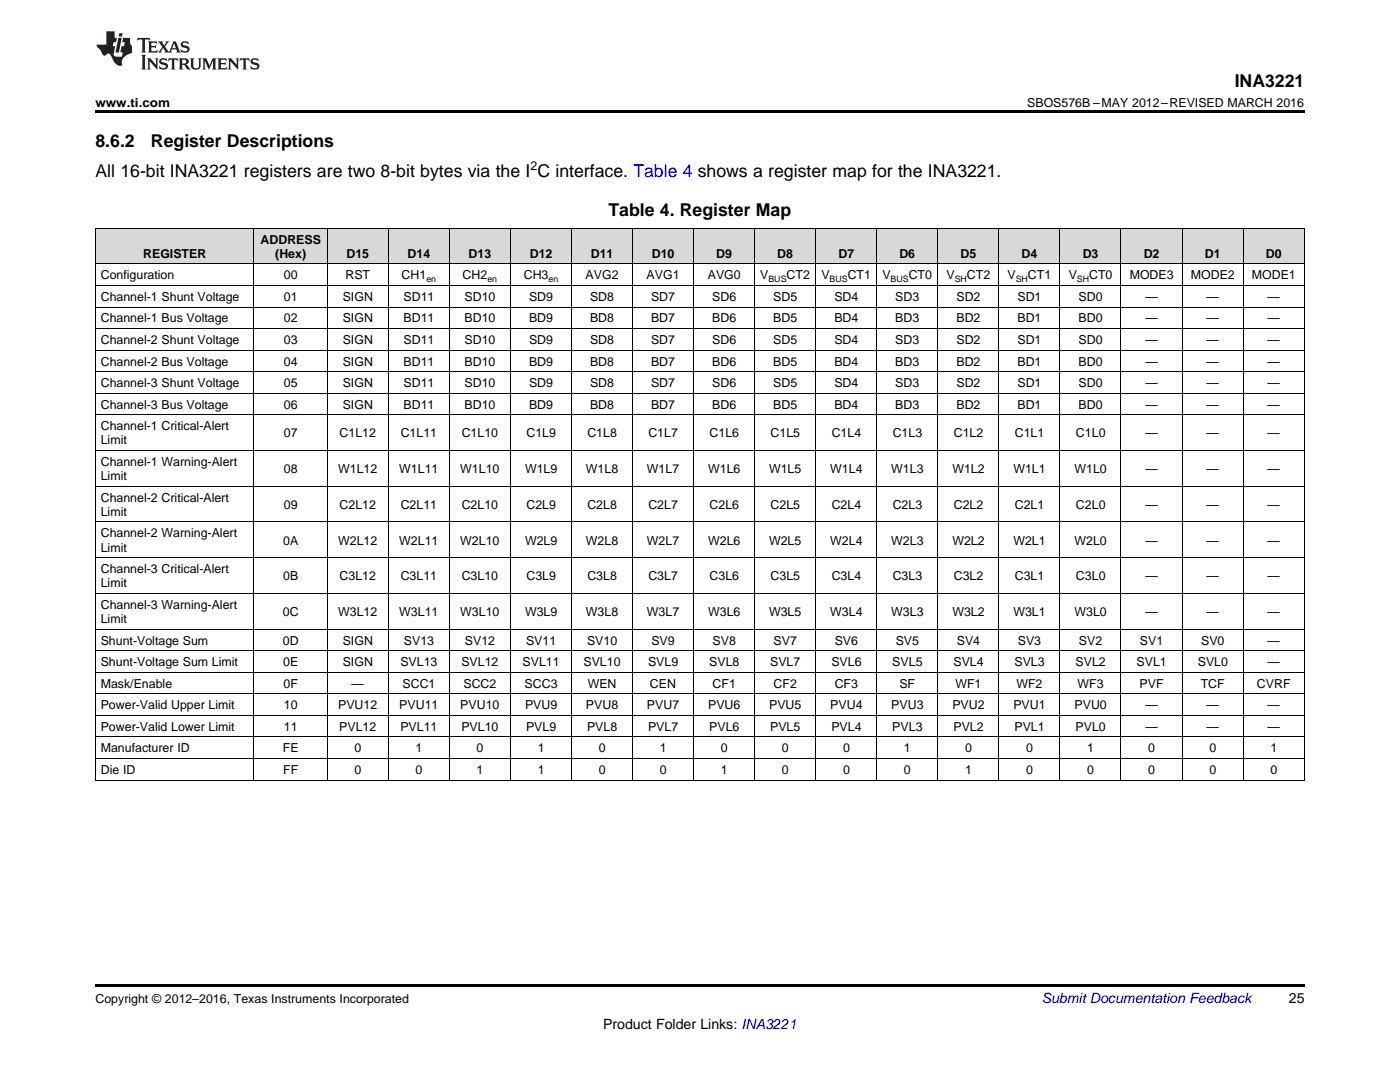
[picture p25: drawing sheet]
<svg xmlns="http://www.w3.org/2000/svg" width="279mm" height="216mm" viewBox="0 0 279 216" stroke-linecap="round" stroke-linejoin="round" font-family="sans-serif">
<defs><g id="words">
<g font-size="3.5">
<text x="246.4" y="17.3">INA3221</text>
<text x="19" y="29.4">8.6.2</text>
<text x="30.1" y="29.4">Register Descriptions</text>
<text x="19" y="35.3">All 16-bit INA3221 registers are two 8-bit bytes via the I C interface. Table 4 shows a register map for the INA3221.</text>
<text x="121.4" y="43">Table 4. Register Map</text>
</g>
<text font-size="2.8" fill="#0000c8" x="207.9" y="200.1">Submit Documentation Feedback</text>
<g font-size="2.8">
<text x="257.2" y="200.1">25</text>
<text x="120.4" y="205.4">Product Folder Links: INA3221</text>
</g>
<g font-size="2.5">
<text x="19" y="21.4">www.ti.com</text>
<text x="205" y="21.4">SBOS576B –MAY 2012–REVISED MARCH 2016</text>
<text x="105.9" y="33.9">2</text>
<text x="28.6" y="51.4">REGISTER</text>
<text x="52" y="48.6">ADDRESS</text>
<text x="54.9" y="51.4">(Hex)</text>
<text x="69.1" y="51.4">D15</text>
<text x="81.4" y="51.4">D14</text>
<text x="93.5" y="51.4">D13</text>
<text x="105.7" y="51.4">D12</text>
<text x="117.9" y="51.4">D11</text>
<text x="130.1" y="51.4">D10</text>
<text x="142.9" y="51.4">D9</text>
<text x="155.1" y="51.4">D8</text>
<text x="167.3" y="51.4">D7</text>
<text x="179.5" y="51.4">D6</text>
<text x="191.7" y="51.4">D5</text>
<text x="203.9" y="51.4">D4</text>
<text x="216.1" y="51.4">D3</text>
<text x="228.2" y="51.4">D2</text>
<text x="240.5" y="51.4">D1</text>
<text x="252.6" y="51.4">D0</text>
<text x="20.1" y="55.7">Configuration</text>
<text x="56.7" y="55.7">00</text>
<text x="68.9" y="55.7">RST</text>
<text x="80.2" y="55.7">CH1</text>
<text x="92.3" y="55.7">CH2</text>
<text x="104.5" y="55.7">CH3</text>
<text x="116.9" y="55.7">AVG2</text>
<text x="129" y="55.7">AVG1</text>
<text x="141.3" y="55.7">AVG0</text>
<text x="151.7" y="55.7">V</text>
<text x="157" y="55.7">CT2</text>
<text x="163.9" y="55.7">V</text>
<text x="169.2" y="55.7">CT1</text>
<text x="176.1" y="55.7">V</text>
<text x="181.4" y="55.7">CT0</text>
<text x="188.9" y="55.7">V</text>
<text x="193" y="55.7">CT2</text>
<text x="201.1" y="55.7">V</text>
<text x="205.2" y="55.7">CT1</text>
<text x="213.3" y="55.7">V</text>
<text x="217.4" y="55.7">CT0</text>
<text x="225.5" y="55.7">MODE3</text>
<text x="237.7" y="55.7">MODE2</text>
<text x="249.8" y="55.7">MODE1</text>
<text x="20.1" y="60">Channel-1 Shunt Voltage</text>
<text x="20.1" y="64.3">Channel-1 Bus Voltage</text>
<text x="56.7" y="60">01</text>
<text x="56.7" y="64.3">02</text>
<text x="68.4" y="60">SIGN</text>
<text x="68.4" y="64.3">SIGN</text>
<text x="80.5" y="60">SD11</text>
<text x="80.5" y="64.3">BD11</text>
<text x="92.7" y="60">SD10</text>
<text x="92.7" y="64.3">BD10</text>
<text x="105.6" y="60">SD9</text>
<text x="105.6" y="64.3">BD9</text>
<text x="117.8" y="60">SD8</text>
<text x="117.8" y="64.3">BD8</text>
<text x="129.9" y="60">SD7</text>
<text x="129.9" y="64.3">BD7</text>
<text x="142.1" y="60">SD6</text>
<text x="142.1" y="64.3">BD6</text>
<text x="154.3" y="60">SD5</text>
<text x="154.3" y="64.3">BD5</text>
<text x="166.5" y="60">SD4</text>
<text x="166.5" y="64.3">BD4</text>
<text x="178.7" y="60">SD3</text>
<text x="178.7" y="64.3">BD3</text>
<text x="190.9" y="60">SD2</text>
<text x="190.9" y="64.3">BD2</text>
<text x="203.1" y="60">SD1</text>
<text x="203.1" y="64.3">BD1</text>
<text x="215.3" y="60">SD0</text>
<text x="215.3" y="64.3">BD0</text>
<text x="228.6" y="60">—</text>
<text x="228.6" y="64.3">—</text>
<text x="240.8" y="60">—</text>
<text x="240.8" y="64.3">—</text>
<text x="253" y="60">—</text>
<text x="253" y="64.3">—</text>
<text x="20.1" y="68.7">Channel-2 Shunt Voltage</text>
<text x="56.7" y="68.7">03</text>
<text x="68.4" y="68.7">SIGN</text>
<text x="80.5" y="68.7">SD11</text>
<text x="92.7" y="68.7">SD10</text>
<text x="105.6" y="68.7">SD9</text>
<text x="117.8" y="68.7">SD8</text>
<text x="129.9" y="68.7">SD7</text>
<text x="142.1" y="68.7">SD6</text>
<text x="154.3" y="68.7">SD5</text>
<text x="166.5" y="68.7">SD4</text>
<text x="178.7" y="68.7">SD3</text>
<text x="190.9" y="68.7">SD2</text>
<text x="203.1" y="68.7">SD1</text>
<text x="215.3" y="68.7">SD0</text>
<text x="228.6" y="68.7">—</text>
<text x="240.8" y="68.7">—</text>
<text x="253" y="68.7">—</text>
<text x="20.1" y="73">Channel-2 Bus Voltage</text>
<text x="20.1" y="77.3">Channel-3 Shunt Voltage</text>
<text x="56.7" y="73">04</text>
<text x="56.7" y="77.3">05</text>
<text x="68.4" y="73">SIGN</text>
<text x="68.4" y="77.3">SIGN</text>
<text x="80.5" y="73">BD11</text>
<text x="80.5" y="77.3">SD11</text>
<text x="92.7" y="73">BD10</text>
<text x="92.7" y="77.3">SD10</text>
<text x="105.6" y="73">BD9</text>
<text x="105.6" y="77.3">SD9</text>
<text x="117.8" y="73">BD8</text>
<text x="117.8" y="77.3">SD8</text>
<text x="129.9" y="73">BD7</text>
<text x="129.9" y="77.3">SD7</text>
<text x="142.1" y="73">BD6</text>
<text x="142.1" y="77.3">SD6</text>
<text x="154.3" y="73">BD5</text>
<text x="154.3" y="77.3">SD5</text>
<text x="166.5" y="73">BD4</text>
<text x="166.5" y="77.3">SD4</text>
<text x="178.7" y="73">BD3</text>
<text x="178.7" y="77.3">SD3</text>
<text x="190.9" y="73">BD2</text>
<text x="190.9" y="77.3">SD2</text>
<text x="203.1" y="73">BD1</text>
<text x="203.1" y="77.3">SD1</text>
<text x="215.3" y="73">BD0</text>
<text x="215.3" y="77.3">SD0</text>
<text x="228.6" y="73">—</text>
<text x="228.6" y="77.3">—</text>
<text x="240.8" y="73">—</text>
<text x="240.8" y="77.3">—</text>
<text x="253" y="73">—</text>
<text x="253" y="77.3">—</text>
<text x="20.1" y="81.6">Channel-3 Bus Voltage</text>
<text x="56.7" y="81.6">06</text>
<text x="68.4" y="81.6">SIGN</text>
<text x="80.5" y="81.6">BD11</text>
<text x="92.7" y="81.6">BD10</text>
<text x="105.6" y="81.6">BD9</text>
<text x="117.8" y="81.6">BD8</text>
<text x="129.9" y="81.6">BD7</text>
<text x="142.1" y="81.6">BD6</text>
<text x="154.3" y="81.6">BD5</text>
<text x="166.5" y="81.6">BD4</text>
<text x="178.7" y="81.6">BD3</text>
<text x="190.9" y="81.6">BD2</text>
<text x="203.1" y="81.6">BD1</text>
<text x="215.3" y="81.6">BD0</text>
<text x="228.6" y="81.6">—</text>
<text x="240.8" y="81.6">—</text>
<text x="253" y="81.6">—</text>
<text x="20.1" y="85.9">Channel-1 Critical-Alert</text>
<text x="20.1" y="88.7">Limit</text>
<text x="56.7" y="87.3">07</text>
<text x="67.8" y="87.3">C1L12</text>
<text x="80" y="87.3">C1L11</text>
<text x="92.1" y="87.3">C1L10</text>
<text x="105.1" y="87.3">C1L9</text>
<text x="117.2" y="87.3">C1L8</text>
<text x="129.4" y="87.3">C1L7</text>
<text x="141.6" y="87.3">C1L6</text>
<text x="153.8" y="87.3">C1L5</text>
<text x="166" y="87.3">C1L4</text>
<text x="178.2" y="87.3">C1L3</text>
<text x="190.4" y="87.3">C1L2</text>
<text x="202.5" y="87.3">C1L1</text>
<text x="214.7" y="87.3">C1L0</text>
<text x="228.6" y="87.3">—</text>
<text x="240.8" y="87.3">—</text>
<text x="253" y="87.3">—</text>
<text x="20.1" y="93">Channel-1 Warning-Alert</text>
<text x="20.1" y="95.8">Limit</text>
<text x="56.7" y="94.4">08</text>
<text x="67.5" y="94.4">W1L12</text>
<text x="79.7" y="94.4">W1L11</text>
<text x="91.9" y="94.4">W1L10</text>
<text x="104.8" y="94.4">W1L9</text>
<text x="116.9" y="94.4">W1L8</text>
<text x="129.1" y="94.4">W1L7</text>
<text x="141.3" y="94.4">W1L6</text>
<text x="153.5" y="94.4">W1L5</text>
<text x="165.7" y="94.4">W1L4</text>
<text x="177.9" y="94.4">W1L3</text>
<text x="190.1" y="94.4">W1L2</text>
<text x="202.2" y="94.4">W1L1</text>
<text x="214.5" y="94.4">W1L0</text>
<text x="228.6" y="94.4">—</text>
<text x="240.8" y="94.4">—</text>
<text x="253" y="94.4">—</text>
<text x="20.1" y="100.1">Channel-2 Critical-Alert</text>
<text x="56.7" y="101.5">09</text>
<text x="67.8" y="101.5">C2L12</text>
<text x="80" y="101.5">C2L11</text>
<text x="92.1" y="101.5">C2L10</text>
<text x="105.1" y="101.5">C2L9</text>
<text x="117.2" y="101.5">C2L8</text>
<text x="129.4" y="101.5">C2L7</text>
<text x="141.6" y="101.5">C2L6</text>
<text x="153.8" y="101.5">C2L5</text>
<text x="166" y="101.5">C2L4</text>
<text x="178.2" y="101.5">C2L3</text>
<text x="190.4" y="101.5">C2L2</text>
<text x="202.5" y="101.5">C2L1</text>
<text x="214.7" y="101.5">C2L0</text>
<text x="228.6" y="101.5">—</text>
<text x="240.8" y="101.5">—</text>
<text x="253" y="101.5">—</text>
<text x="20.1" y="102.9">Limit</text>
<text x="20.1" y="107.2">Channel-2 Warning-Alert</text>
<text x="20.1" y="110.1">Limit</text>
<text x="56.5" y="108.7">0A</text>
<text x="67.5" y="108.7">W2L12</text>
<text x="79.7" y="108.7">W2L11</text>
<text x="91.9" y="108.7">W2L10</text>
<text x="104.8" y="108.7">W2L9</text>
<text x="116.9" y="108.7">W2L8</text>
<text x="129.1" y="108.7">W2L7</text>
<text x="141.3" y="108.7">W2L6</text>
<text x="153.5" y="108.7">W2L5</text>
<text x="165.7" y="108.7">W2L4</text>
<text x="177.9" y="108.7">W2L3</text>
<text x="190.1" y="108.7">W2L2</text>
<text x="202.2" y="108.7">W2L1</text>
<text x="214.5" y="108.7">W2L0</text>
<text x="228.6" y="108.7">—</text>
<text x="240.8" y="108.7">—</text>
<text x="253" y="108.7">—</text>
<text x="20.1" y="114.4">Channel-3 Critical-Alert</text>
<text x="20.1" y="117.2">Limit</text>
<text x="56.5" y="115.8">0B</text>
<text x="67.8" y="115.8">C3L12</text>
<text x="80" y="115.8">C3L11</text>
<text x="92.1" y="115.8">C3L10</text>
<text x="105.1" y="115.8">C3L9</text>
<text x="117.2" y="115.8">C3L8</text>
<text x="129.4" y="115.8">C3L7</text>
<text x="141.6" y="115.8">C3L6</text>
<text x="153.8" y="115.8">C3L5</text>
<text x="166" y="115.8">C3L4</text>
<text x="178.2" y="115.8">C3L3</text>
<text x="190.4" y="115.8">C3L2</text>
<text x="202.5" y="115.8">C3L1</text>
<text x="214.7" y="115.8">C3L0</text>
<text x="228.6" y="115.8">—</text>
<text x="240.8" y="115.8">—</text>
<text x="253" y="115.8">—</text>
<text x="20.1" y="121.5">Channel-3 Warning-Alert</text>
<text x="20.1" y="124.3">Limit</text>
<text x="56.4" y="122.9">0C</text>
<text x="67.5" y="122.9">W3L12</text>
<text x="79.7" y="122.9">W3L11</text>
<text x="91.9" y="122.9">W3L10</text>
<text x="104.8" y="122.9">W3L9</text>
<text x="116.9" y="122.9">W3L8</text>
<text x="129.1" y="122.9">W3L7</text>
<text x="141.3" y="122.9">W3L6</text>
<text x="153.5" y="122.9">W3L5</text>
<text x="165.7" y="122.9">W3L4</text>
<text x="177.9" y="122.9">W3L3</text>
<text x="190.1" y="122.9">W3L2</text>
<text x="202.2" y="122.9">W3L1</text>
<text x="214.5" y="122.9">W3L0</text>
<text x="228.6" y="122.9">—</text>
<text x="240.8" y="122.9">—</text>
<text x="253" y="122.9">—</text>
<text x="20.1" y="128.6">Shunt-Voltage Sum</text>
<text x="56.4" y="128.6">0D</text>
<text x="68.4" y="128.6">SIGN</text>
<text x="80.6" y="128.6">SV13</text>
<text x="92.8" y="128.6">SV12</text>
<text x="105" y="128.6">SV11</text>
<text x="117.2" y="128.6">SV10</text>
<text x="130" y="128.6">SV9</text>
<text x="142.2" y="128.6">SV8</text>
<text x="154.4" y="128.6">SV7</text>
<text x="166.6" y="128.6">SV6</text>
<text x="178.8" y="128.6">SV5</text>
<text x="191" y="128.6">SV4</text>
<text x="203.1" y="128.6">SV3</text>
<text x="215.3" y="128.6">SV2</text>
<text x="227.5" y="128.6">SV1</text>
<text x="239.7" y="128.6">SV0</text>
<text x="253" y="128.6">—</text>
<text x="20.1" y="132.9">Shunt-Voltage Sum Limit</text>
<text x="20.1" y="137.2">Mask/Enable</text>
<text x="56.5" y="132.9">0E</text>
<text x="56.6" y="137.2">0F</text>
<text x="68.4" y="132.9">SIGN</text>
<text x="70.2" y="137.2">—</text>
<text x="79.9" y="132.9">SVL13</text>
<text x="80.3" y="137.2">SCC1</text>
<text x="92.1" y="132.9">SVL12</text>
<text x="92.5" y="137.2">SCC2</text>
<text x="104.3" y="132.9">SVL11</text>
<text x="104.7" y="137.2">SCC3</text>
<text x="116.5" y="132.9">SVL10</text>
<text x="117.3" y="137.2">WEN</text>
<text x="129.3" y="132.9">SVL9</text>
<text x="129.7" y="137.2">CEN</text>
<text x="141.5" y="132.9">SVL8</text>
<text x="142.2" y="137.2">CF1</text>
<text x="153.7" y="132.9">SVL7</text>
<text x="154.4" y="137.2">CF2</text>
<text x="165.9" y="132.9">SVL6</text>
<text x="166.6" y="137.2">CF3</text>
<text x="178.1" y="132.9">SVL5</text>
<text x="179.5" y="137.2">SF</text>
<text x="190.3" y="132.9">SVL4</text>
<text x="190.7" y="137.2">WF1</text>
<text x="202.5" y="132.9">SVL3</text>
<text x="202.8" y="137.2">WF2</text>
<text x="214.7" y="132.9">SVL2</text>
<text x="215.1" y="137.2">WF3</text>
<text x="226.8" y="132.9">SVL1</text>
<text x="227.4" y="137.2">PVF</text>
<text x="239" y="132.9">SVL0</text>
<text x="239.6" y="137.2">TCF</text>
<text x="250.9" y="137.2">CVRF</text>
<text x="253" y="132.9">—</text>
<text x="20.1" y="141.5">Power-Valid Upper Limit</text>
<text x="56.7" y="141.5">10</text>
<text x="67.5" y="141.5">PVU12</text>
<text x="79.7" y="141.5">PVU11</text>
<text x="91.9" y="141.5">PVU10</text>
<text x="104.8" y="141.5">PVU9</text>
<text x="116.9" y="141.5">PVU8</text>
<text x="129.1" y="141.5">PVU7</text>
<text x="141.3" y="141.5">PVU6</text>
<text x="153.5" y="141.5">PVU5</text>
<text x="165.7" y="141.5">PVU4</text>
<text x="177.9" y="141.5">PVU3</text>
<text x="190.1" y="141.5">PVU2</text>
<text x="202.2" y="141.5">PVU1</text>
<text x="214.5" y="141.5">PVU0</text>
<text x="228.6" y="141.5">—</text>
<text x="240.8" y="141.5">—</text>
<text x="253" y="141.5">—</text>
<text x="20.1" y="145.8">Power-Valid Lower Limit</text>
<text x="56.7" y="145.8">11</text>
<text x="67.7" y="145.8">PVL12</text>
<text x="79.9" y="145.8">PVL11</text>
<text x="92.1" y="145.8">PVL10</text>
<text x="105" y="145.8">PVL9</text>
<text x="117.2" y="145.8">PVL8</text>
<text x="129.3" y="145.8">PVL7</text>
<text x="141.5" y="145.8">PVL6</text>
<text x="153.7" y="145.8">PVL5</text>
<text x="165.9" y="145.8">PVL4</text>
<text x="178.1" y="145.8">PVL3</text>
<text x="190.3" y="145.8">PVL2</text>
<text x="202.5" y="145.8">PVL1</text>
<text x="214.7" y="145.8">PVL0</text>
<text x="228.6" y="145.8">—</text>
<text x="240.8" y="145.8">—</text>
<text x="253" y="145.8">—</text>
<text x="20.1" y="150.1">Manufacturer ID</text>
<text x="20.1" y="154.4">Die ID</text>
<text x="56.4" y="150.1">FE</text>
<text x="56.5" y="154.4">FF</text>
<text x="70.7" y="150.1">0</text>
<text x="70.7" y="154.4">0</text>
<text x="82.9" y="150.1">1</text>
<text x="82.9" y="154.4">0</text>
<text x="95.1" y="150.1">0</text>
<text x="95.1" y="154.4">1</text>
<text x="107.3" y="150.1">1</text>
<text x="107.3" y="154.4">1</text>
<text x="119.5" y="150.1">0</text>
<text x="119.5" y="154.4">0</text>
<text x="131.7" y="150.1">1</text>
<text x="131.7" y="154.4">0</text>
<text x="143.9" y="150.1">0</text>
<text x="143.9" y="154.4">1</text>
<text x="156" y="150.1">0</text>
<text x="156" y="154.4">0</text>
<text x="168.2" y="150.1">0</text>
<text x="168.2" y="154.4">0</text>
<text x="180.4" y="150.1">1</text>
<text x="180.4" y="154.4">0</text>
<text x="192.6" y="150.1">0</text>
<text x="192.6" y="154.4">1</text>
<text x="204.8" y="150.1">0</text>
<text x="204.8" y="154.4">0</text>
<text x="217" y="150.1">1</text>
<text x="217" y="154.4">0</text>
<text x="229.2" y="150.1">0</text>
<text x="229.2" y="154.4">0</text>
<text x="241.4" y="150.1">0</text>
<text x="241.4" y="154.4">0</text>
<text x="253.5" y="150.1">1</text>
<text x="253.5" y="154.4">0</text>
<text x="19" y="200.1">Copyright © 2012–2016, Texas Instruments Incorporated</text>
</g>
<g font-size="1.8">
<text x="85.1" y="56.2">en</text>
<text x="97.3" y="56.2">en</text>
<text x="109.5" y="56.2">en</text>
<text x="153.4" y="56.2">BUS</text>
<text x="165.6" y="56.2">BUS</text>
<text x="177.7" y="56.2">BUS</text>
<text x="190.5" y="56.2">SH</text>
<text x="202.7" y="56.2">SH</text>
<text x="214.9" y="56.2">SH</text>
</g>
</g></defs>
<g fill="#d8d8d8">
<path d="M19 45.6h31.7v7.1h-31.7z"/>
<path d="M50.7 45.6h14.6v7.1h-14.6z"/>
<path d="M65.3 45.6h12.2v7.1h-12.2z"/>
<path d="M77.5 45.6h12.2v7.1h-12.2z"/>
<path d="M89.7 45.6h12.2v7.1h-12.2z"/>
<path d="M101.9 45.6h12.2v7.1h-12.2z"/>
<path d="M114.1 45.6h12.2v7.1h-12.2z"/>
<path d="M126.3 45.6h12.2v7.1h-12.2z"/>
<path d="M138.5 45.6h12.1v7.1h-12.1z"/>
<path d="M150.6 45.6h12.2v7.1h-12.2z"/>
<path d="M162.8 45.6h12.2v7.1h-12.2z"/>
<path d="M175 45.6h12.2v7.1h-12.2z"/>
<path d="M187.2 45.6h12.2v7.1h-12.2z"/>
<path d="M199.4 45.6h12.2v7.1h-12.2z"/>
<path d="M211.6 45.6h12.2v7.1h-12.2z"/>
<path d="M223.8 45.6h12.2v7.1h-12.2z"/>
<path d="M236 45.6h12.1v7.1h-12.1z"/>
<path d="M248.1 45.6h12.2v7.1h-12.2z"/>
</g>
<g fill="#000">
<path d="M19 22h241.3v.5h-241.3zM19 155.7h.2zM65.2 155.7h.1zM77.4 155.7h.1zM89.6 155.7h.1zM101.8 155.7h.1zM114 155.7h.1zM126.2 155.7h.1zM138.4 155.7h.1zM150.5 155.7h.1zM162.7 155.7h.1zM174.9 155.7h.1z"/>
<path d="M187.1 155.7h.1zM199.3 155.7h.1zM211.5 155.7h.1zM223.7 155.7h.1zM235.9 155.7h.1zM248 155.7h.1zM260.2 155.7h.1zM19 196.3h241.3v.5h-241.3z"/>
</g>
<g fill="none" stroke="#000" stroke-width=".2">
<path d="M19 57h241.3M19 52.7h241.3M19 45.5h241.3M19.1 45.5v110.2M50.7 45.5v110.2M65.3 45.5v110.2M77.5 45.5v110.2M89.7 45.5v110.2M101.9 45.5v110.2M114 45.5v110.2M126.2 45.5v110.2M138.4 45.5v110.2"/>
<path d="M150.6 45.5v110.2M162.8 45.5v110.2M175 45.5v110.2M187.2 45.5v110.2M199.3 45.5v110.2M211.5 45.5v110.2M223.7 45.5v110.2M235.9 45.5v110.2M248.1 45.5v110.2M260.3 45.5v110.2M19 78.5h241.3M19 74.2h241.3"/>
<path d="M19 69.9h241.3M19 65.6h241.3M19 61.3h241.3M19 97h241.3M19 89.9h241.3M19 82.8h241.3M19 118.4h241.3M19 111.3h241.3M19 104.2h241.3M19 138.4h241.3M19 134.1h241.3M19 129.8h241.3"/>
<path d="M19 125.5h241.3M19 155.7h241.3M19 151.4h241.3M19 147.1h241.3M19 142.8h241.3"/>
</g>
<g fill="#231f20">
<path d="M27.5 7.6l-.1 .5 .4-.2h.6v.1v2.1l-.2 .4h1l-.3-.4v-2.1l.1-.1h.5l.5 .2-.2-.5zM29.5 8.3l.2 .3v1.5l-.2 .4h1.8l.2-.6a1.04 1.04 0 0 1-1.3 .2v-.7h.6l.3 .2v-.6l-.3 .2h-.6v-.6l.8-.1 .4 .3-.2-.5zM31.5 8.3l.9 1.1-.9 1.1h.8l-.2-.2 .5-.7 .4 .7-.2 .2h1.5l-.1-.2 .1-.4h.9l.1 .4-.2 .2h1l-.3-.3-.7-1.9h-.5l-.9 2-.8-1 .9-1h-.8l.1 .3-.3 .5-.4-.6 .2-.2zM34.7 8.6l.4 1h-.7zM36.3 8.4a.63 .63 0 0 0-.2 .7 .63 .63 0 0 0 .6 .4l.6 .2 .1 .2a.75 .75 0 0 1-.7 .4 .75 .75 0 0 1-.6-.5l.1 .7 .1-.1a1.11 1.11 0 0 0 1.5-.6 1.13 1.13 0 0 0-1.2-.8l-.1-.4a1.04 1.04 0 0 1 1.2 .2l-.2-.5-.1 .1-.5-.2zM28.2 10.9l.2 .4v2.2l-.2 .4h1l-.3-.4v-2.2l.3-.4zM29.3 11.6l.3 .4v1.5l-.3 .4h.8l-.2-.4v-1.3l1.5 1.7v-1.9l.2-.4h-.7l.2 .4v.9l-1.1-1.3zM32 11.8a.62 .62 0 0 0-.2 .7 .62 .62 0 0 0 .6 .4l.6 .1 .1 .3a.76 .76 0 0 1-.7 .3 .76 .76 0 0 1-.6-.4l.1 .7 .1-.1a1.11 1.11 0 0 0 1.5-.6 1.13 1.13 0 0 0-1.2-.8l-.1-.4a1.04 1.04 0 0 1 1.2 .2l-.2-.6-.1 .1-.5-.1zM33.7 11.6l-.2 .6a.61 .61 0 0 1 .8-.3v1.6l-.2 .4h.9l-.2-.4v-1.6a.63 .63 0 0 1 .8 .3l-.2-.6zM35.6 11.6l.3 .4v1.5l-.3 .4h1l-.2-.2v-.8l.5 .2a.76 .76 0 0 0 1.2 .7l-1-1a.58 .58 0 0 0 .6-.5 .58 .58 0 0 0-.5-.6zM36.4 11.9h.1a.45 .45 0 0 1 .5 .1 .45 .45 0 0 1 .1 .5l-.7 .2zM37.9 11.6l.2 .2a2.17 2.17 0 0 0 .3 1.9 .99 .99 0 0 0 1.6-.6v-1.1l.2-.4h-.7l.2 .2a1.92 1.92 0 0 1-.2 1.8 .6 .6 0 0 1-.9-.5v-1.1l.2-.4zM40.4 11.6l.2 .4v1.5l-.2 .4h.7l-.2-.4v-1.4l.8 1.8 .8-1.8v1.4l-.2 .4h.9l-.2-.4v-1.5l.2-.4h-.8l-.6 1.5-.6-1.5zM43.4 11.6l.2 .4v1.5l-.2 .4h1.8l.2-.6a1.04 1.04 0 0 1-1.3 .1v-.6h.5l.4 .2v-.6l-.4 .2h-.5v-.7h.8l.3 .3-.1-.6zM45.5 11.6l.2 .4v1.5l-.2 .4h.7l-.2-.4v-1.3l1.5 1.7v-1.9l.2-.4h-.7l.2 .4v.9l-1.1-1.3zM47.9 11.6l-.1 .6a.61 .61 0 0 1 .8-.3v1.6l-.3 .4h1l-.3-.4 .1-1.6a.63 .63 0 0 1 .7 .3l-.1-.6zM50.2 11.8a.62 .62 0 0 0-.2 .7 .62 .62 0 0 0 .6 .4l.6 .1 .2 .3a.76 .76 0 0 1-.8 .3 .76 .76 0 0 1-.6-.4l.1 .7 .2-.1a1.11 1.11 0 0 0 1.5-.6 1.13 1.13 0 0 0-1.3-.8l-.1-.4a1.04 1.04 0 0 1 1.2 .2l-.1-.6-.2 .1-.5-.1z"/>
<path d="M21.2 6.3v2.6h-1.9l.1 .4 .7 .9a.91 .91 0 0 0 1 .8 .56 .56 0 0 1 .5-.3 .56 .56 0 0 1 .5 .3l.4 .8a1.53 1.53 0 0 0 1.9 1.2 1.54 1.54 0 0 1 1-2.1l.9-.3v-1.4a1.52 1.52 0 0 1-.3-1.6h-1.4l-.2 .8h.5l-.2 .8h-.4l-.2 1v.2l.4 .1-.2 .8a1.93 1.93 0 0 1-1.6-.3l.3-1.8h-.5l.2-.8h.4l.2-.8h-.4v-1.3zM23.6 7.6l-.6 2.9h.7l.6-2.9zM23.8 6.6l-.1 .7h.6l.2-.7z"/>
</g>
<use href="#words"/>
</svg>
